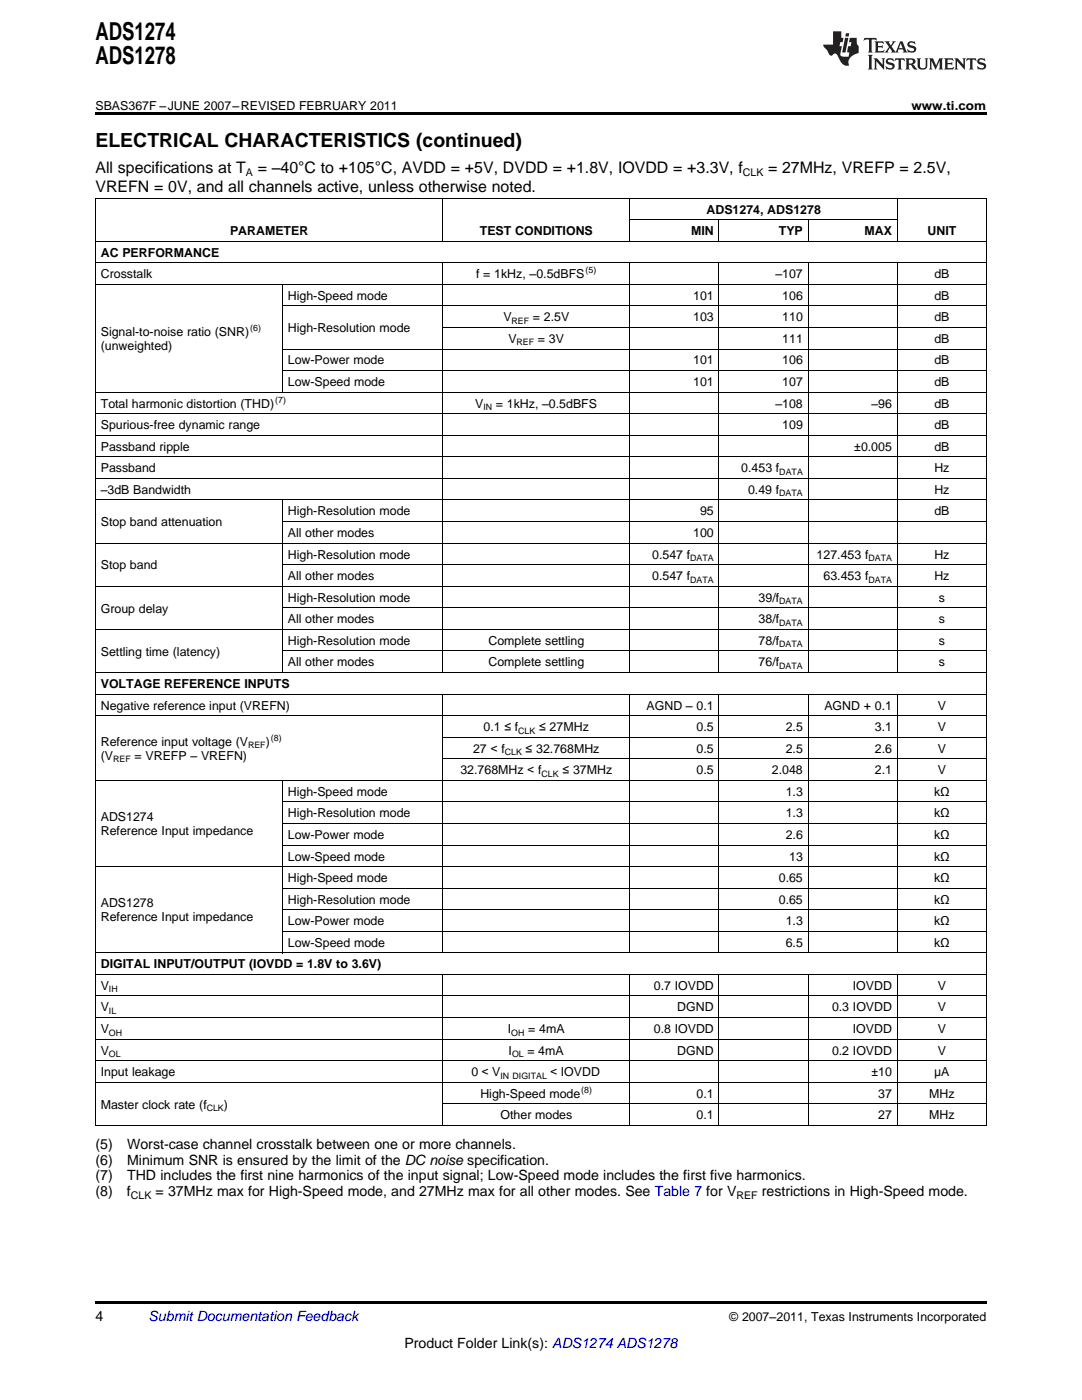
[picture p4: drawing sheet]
<svg xmlns="http://www.w3.org/2000/svg" width="216mm" height="279mm" viewBox="0 0 216 279" stroke-linecap="round" stroke-linejoin="round" font-family="sans-serif">
<defs><g id="words">
<g font-size="4.9">
<text x="19" y="7.9">ADS1274</text>
<text x="19" y="12.8">ADS1278</text>
</g>
<text font-size="3.9" x="19" y="29.3">ELECTRICAL CHARACTERISTICS (continued)</text>
<g font-size="3.2">
<text x="19" y="34.4">All specifications at T</text>
<text x="51.4" y="34.4">= –40°C to +105°C, AVDD = +5V, DVDD = +1.8V, IOVDD = +3.3V, f</text>
<text x="153.3" y="34.4">= 27MHz, VREFP = 2.5V,</text>
<text x="19" y="38.3">VREFN = 0V, and all channels active, unless otherwise noted.</text>
</g>
<g font-size="2.8">
<text x="19" y="229.2">(5)</text>
<text x="19" y="232.4">(6)</text>
<text x="25.4" y="229.2">Worst-case channel crosstalk between one or more channels.</text>
<text x="25.4" y="232.4">Minimum SNR is ensured by the limit of the DC noise specification.</text>
<text x="19" y="235.6">(7)</text>
<text x="19" y="238.8">(8)</text>
<text x="25.3" y="238.8">f</text>
<text x="25.4" y="235.6">THD includes the first nine harmonics of the input signal; Low-Speed mode includes the first five harmonics.</text>
<text x="31" y="238.8">= 37MHz max for High-Speed mode, and 27MHz max for all other modes. See Table 7 for V</text>
<text x="152" y="238.8">restrictions in High-Speed mode.</text>
<text x="19" y="263.6">4</text>
<text x="80.7" y="269">Product Folder Link(s): ADS1274 ADS1278</text>
</g>
<text font-size="2.8" fill="#0000c8" x="29.6" y="263.6">Submit Documentation Feedback</text>
<g font-size="2.5">
<text x="19" y="21.9">SBAS367F –JUNE 2007–REVISED FEBRUARY 2011</text>
<text x="181.9" y="21.9">www.ti.com</text>
<text x="45.9" y="46.9">PARAMETER</text>
<text x="95.7" y="46.9">TEST CONDITIONS</text>
<text x="137.9" y="46.9">MIN</text>
<text x="141" y="42.6">ADS1274, ADS1278</text>
<text x="155.4" y="46.9">TYP</text>
<text x="172.5" y="46.9">MAX</text>
<text x="185.1" y="46.9">UNIT</text>
<text x="20.1" y="51.2">AC PERFORMANCE</text>
<text x="20.1" y="55.5">Crosstalk</text>
<text x="57.4" y="59.8">High-Speed mode</text>
<text x="95" y="55.5">f = 1kHz, –0.5dBFS</text>
<text x="138.3" y="59.8">101</text>
<text x="154.7" y="55.5">–107</text>
<text x="156.1" y="59.8">106</text>
<text x="186.4" y="55.5">dB</text>
<text x="186.4" y="59.8">dB</text>
<text x="100.4" y="64.1">V</text>
<text x="106.3" y="64.1">= 2.5V</text>
<text x="138.3" y="64.1">103</text>
<text x="156.1" y="64.1">110</text>
<text x="186.4" y="64.1">dB</text>
<text x="20.1" y="67">Signal-to-noise ratio (SNR)</text>
<text x="20.1" y="69.8">(unweighted)</text>
<text x="57.4" y="66.3">High-Resolution mode</text>
<text x="101.5" y="68.4">V</text>
<text x="107.4" y="68.4">= 3V</text>
<text x="156.1" y="68.4">111</text>
<text x="186.4" y="68.4">dB</text>
<text x="57.4" y="72.7">Low-Power mode</text>
<text x="57.4" y="77">Low-Speed mode</text>
<text x="138.3" y="72.7">101</text>
<text x="138.3" y="77">101</text>
<text x="156.1" y="72.7">106</text>
<text x="156.1" y="77">107</text>
<text x="186.4" y="72.7">dB</text>
<text x="186.4" y="77">dB</text>
<text x="20.1" y="81.4">Total harmonic distortion (THD)</text>
<text x="94.8" y="81.4">V</text>
<text x="99" y="81.4">= 1kHz, –0.5dBFS</text>
<text x="154.7" y="81.4">–108</text>
<text x="173.9" y="81.4">–96</text>
<text x="186.4" y="81.4">dB</text>
<text x="20.1" y="85.7">Spurious-free dynamic range</text>
<text x="20.1" y="90">Passband ripple</text>
<text x="156.1" y="85.7">109</text>
<text x="170.5" y="90">±0.005</text>
<text x="186.4" y="85.7">dB</text>
<text x="186.4" y="90">dB</text>
<text x="20.1" y="94.3">Passband</text>
<text x="147.9" y="94.3">0.453 f</text>
<text x="186.4" y="94.3">Hz</text>
<text x="20.1" y="98.6">–3dB Bandwidth</text>
<text x="149.3" y="98.6">0.49 f</text>
<text x="186.4" y="98.6">Hz</text>
<text x="20.1" y="105">Stop band attenuation</text>
<text x="57.4" y="102.9">High-Resolution mode</text>
<text x="57.4" y="107.2">All other modes</text>
<text x="138.3" y="107.2">100</text>
<text x="139.7" y="102.9">95</text>
<text x="186.4" y="102.9">dB</text>
<text x="20.1" y="113.6">Stop band</text>
<text x="57.4" y="111.5">High-Resolution mode</text>
<text x="130.1" y="111.5">0.547 f</text>
<text x="162.9" y="111.5">127.453 f</text>
<text x="186.4" y="111.5">Hz</text>
<text x="57.4" y="115.8">All other modes</text>
<text x="130.1" y="115.8">0.547 f</text>
<text x="164.3" y="115.8">63.453 f</text>
<text x="186.4" y="115.8">Hz</text>
<text x="20.1" y="122.2">Group delay</text>
<text x="57.4" y="120.1">High-Resolution mode</text>
<text x="57.4" y="124.4">All other modes</text>
<text x="151.4" y="120.1">39/f</text>
<text x="151.4" y="124.4">38/f</text>
<text x="187.3" y="120.1">s</text>
<text x="187.3" y="124.4">s</text>
<text x="20.1" y="130.8">Settling time (latency)</text>
<text x="57.4" y="128.7">High-Resolution mode</text>
<text x="97.5" y="128.7">Complete settling</text>
<text x="151.4" y="128.7">78/f</text>
<text x="187.3" y="128.7">s</text>
<text x="20.1" y="137.3">VOLTAGE REFERENCE INPUTS</text>
<text x="57.4" y="133">All other modes</text>
<text x="97.5" y="133">Complete settling</text>
<text x="151.4" y="133">76/f</text>
<text x="187.3" y="133">s</text>
<text x="20.1" y="141.6">Negative reference input (VREFN)</text>
<text x="129" y="141.6">AGND – 0.1</text>
<text x="164.5" y="141.6">AGND + 0.1</text>
<text x="187.1" y="141.6">V</text>
<text x="20.1" y="148.8">Reference input voltage (V</text>
<text x="53" y="148.8">)</text>
<text x="96.5" y="145.9">0.1 ≤ f</text>
<text x="107.6" y="145.9">≤ 27MHz</text>
<text x="139" y="145.9">0.5</text>
<text x="156.8" y="145.9">2.5</text>
<text x="174.6" y="145.9">3.1</text>
<text x="187.1" y="145.9">V</text>
<text x="20.1" y="151.6">(V</text>
<text x="26.8" y="151.6">= VREFP – VREFN)</text>
<text x="91.9" y="154.5">32.768MHz &lt; f</text>
<text x="94.4" y="150.2">27 &lt; f</text>
<text x="104.9" y="150.2">≤ 32.768MHz</text>
<text x="112.2" y="154.5">≤ 37MHz</text>
<text x="139" y="150.2">0.5</text>
<text x="139" y="154.5">0.5</text>
<text x="154" y="154.5">2.048</text>
<text x="156.8" y="150.2">2.5</text>
<text x="174.6" y="150.2">2.6</text>
<text x="174.6" y="154.5">2.1</text>
<text x="187.1" y="150.2">V</text>
<text x="187.1" y="154.5">V</text>
<text x="57.4" y="158.8">High-Speed mode</text>
<text x="156.8" y="158.8">1.3</text>
<text x="186.4" y="158.8">kΩ</text>
<text x="20.1" y="163.9">ADS1274</text>
<text x="20.1" y="166.7">Reference Input impedance</text>
<text x="57.4" y="163.1">High-Resolution mode</text>
<text x="57.4" y="167.4">Low-Power mode</text>
<text x="156.8" y="163.1">1.3</text>
<text x="156.8" y="167.4">2.6</text>
<text x="186.4" y="163.1">kΩ</text>
<text x="186.4" y="167.4">kΩ</text>
<text x="57.4" y="171.7">Low-Speed mode</text>
<text x="157.5" y="171.7">13</text>
<text x="186.4" y="171.7">kΩ</text>
<text x="57.4" y="176">High-Speed mode</text>
<text x="155.4" y="176">0.65</text>
<text x="186.4" y="176">kΩ</text>
<text x="20.1" y="181.1">ADS1278</text>
<text x="20.1" y="183.9">Reference Input impedance</text>
<text x="57.4" y="180.3">High-Resolution mode</text>
<text x="57.4" y="184.6">Low-Power mode</text>
<text x="155.4" y="180.3">0.65</text>
<text x="156.8" y="184.6">1.3</text>
<text x="186.4" y="180.3">kΩ</text>
<text x="186.4" y="184.6">kΩ</text>
<text x="57.4" y="188.9">Low-Speed mode</text>
<text x="156.8" y="188.9">6.5</text>
<text x="186.4" y="188.9">kΩ</text>
<text x="20.1" y="193.3">DIGITAL INPUT/OUTPUT (IOVDD = 1.8V to 3.6V)</text>
<text x="20.1" y="197.6">V</text>
<text x="130.5" y="197.6">0.7 IOVDD</text>
<text x="170.2" y="197.6">IOVDD</text>
<text x="187.1" y="197.6">V</text>
<text x="20.1" y="201.9">V</text>
<text x="135.1" y="201.9">DGND</text>
<text x="166" y="201.9">0.3 IOVDD</text>
<text x="187.1" y="201.9">V</text>
<text x="20.1" y="206.2">V</text>
<text x="101.4" y="206.2">I</text>
<text x="105.4" y="206.2">= 4mA</text>
<text x="130.5" y="206.2">0.8 IOVDD</text>
<text x="170.2" y="206.2">IOVDD</text>
<text x="187.1" y="206.2">V</text>
<text x="20.1" y="210.5">V</text>
<text x="20.1" y="214.8">Input leakage</text>
<text x="94.1" y="214.8">0 &lt; V</text>
<text x="101.5" y="210.5">I</text>
<text x="105.2" y="210.5">= 4mA</text>
<text x="109.8" y="214.8">&lt; IOVDD</text>
<text x="135.1" y="210.5">DGND</text>
<text x="166" y="210.5">0.2 IOVDD</text>
<text x="173.9" y="214.8">±10</text>
<text x="186.4" y="214.8">μA</text>
<text x="187.1" y="210.5">V</text>
<text x="20.1" y="221.2">Master clock rate (f</text>
<text x="44.7" y="221.2">)</text>
<text x="95.8" y="219.1">High-Speed mode</text>
<text x="139" y="219.1">0.1</text>
<text x="175.3" y="219.1">37</text>
<text x="185.4" y="219.1">MHz</text>
<text x="99.9" y="223.4">Other modes</text>
<text x="139" y="223.4">0.1</text>
<text x="175.3" y="223.4">27</text>
<text x="185.4" y="223.4">MHz</text>
<text x="145.5" y="263.6">© 2007–2011, Texas Instruments Incorporated</text>
</g>
<g font-size="2.1">
<text x="49.1" y="35.1">A</text>
<text x="148.2" y="35.1">CLK</text>
<text x="26.1" y="239.3">CLK</text>
<text x="146.9" y="239.3">REF</text>
</g>
<g font-size="1.8">
<text x="116.9" y="54.5">(5)</text>
<text x="102.1" y="64.6">REF</text>
<text x="49.9" y="66">(6)</text>
<text x="103.1" y="68.9">REF</text>
<text x="54.9" y="80.4">(7)</text>
<text x="96.4" y="81.8">IN</text>
<text x="155.5" y="94.8">DATA</text>
<text x="155.5" y="99.1">DATA</text>
<text x="137.7" y="112">DATA</text>
<text x="173.3" y="112">DATA</text>
<text x="137.7" y="116.3">DATA</text>
<text x="173.3" y="116.3">DATA</text>
<text x="155.5" y="120.6">DATA</text>
<text x="155.5" y="124.9">DATA</text>
<text x="155.5" y="129.2">DATA</text>
<text x="155.5" y="133.5">DATA</text>
<text x="49.5" y="149.3">REF</text>
<text x="54.1" y="147.8">(8)</text>
<text x="103.4" y="146.4">CLK</text>
<text x="22.6" y="152.1">REF</text>
<text x="100.7" y="150.7">CLK</text>
<text x="108.1" y="155">CLK</text>
<text x="21.7" y="198">IH</text>
<text x="21.7" y="202.4">IL</text>
<text x="21.7" y="206.7">OH</text>
<text x="102" y="206.7">OH</text>
<text x="21.7" y="211">OL</text>
<text x="99.8" y="215.3">IN DIGITAL</text>
<text x="102.2" y="211">OL</text>
<text x="41.2" y="221.7">CLK</text>
<text x="116" y="218.1">(8)</text>
</g>
</g></defs>
<g fill="#231f20">
<path d="M172.5 7.6l-.1 .5 .4-.2h.6v.1v2.1l-.2 .4h.9l-.2-.4v-2.1l.1-.1h.5l.5 .2-.2-.5zM174.5 8.3l.2 .3v1.5l-.2 .4h1.8l.2-.6a1.04 1.04 0 0 1-1.3 .2v-.7h.6l.3 .2v-.6l-.3 .2h-.6v-.6l.8-.1 .4 .3-.2-.5zM176.5 8.3l.9 1.1-.9 1.1h.8l-.2-.2 .4-.7 .5 .7-.2 .2h1.5l-.2-.2 .2-.4h.9l.1 .4-.2 .2h1l-.3-.3-.7-1.9h-.5l-.9 2-.8-1 .9-1h-.8l.1 .3-.4 .5-.3-.6 .1-.2zM179.7 8.6l.4 1h-.7zM181.3 8.4a.63 .63 0 0 0-.2 .7 .63 .63 0 0 0 .6 .4l.6 .2 .1 .2a.75 .75 0 0 1-.7 .4 .75 .75 0 0 1-.6-.5l.1 .7 .1-.1a1.11 1.11 0 0 0 1.5-.6 1.13 1.13 0 0 0-1.2-.8l-.1-.4a1.04 1.04 0 0 1 1.2 .2l-.2-.5-.2 .1-.4-.2zM173.2 10.9l.2 .4v2.2l-.2 .4h1l-.3-.4v-2.2l.3-.4zM174.3 11.6l.3 .4v1.5l-.3 .4h.8l-.2-.4v-1.3l1.5 1.7v-1.9l.2-.4h-.7l.2 .4v.9l-1.1-1.3zM177 11.8a.62 .62 0 0 0-.2 .7 .62 .62 0 0 0 .6 .4l.6 .1 .1 .3a.76 .76 0 0 1-.7 .3 .76 .76 0 0 1-.7-.4l.2 .7 .1-.1a1.11 1.11 0 0 0 1.5-.6 1.13 1.13 0 0 0-1.2-.8l-.1-.4a1.04 1.04 0 0 1 1.2 .2l-.2-.6-.2 .1-.5-.1zM178.7 11.6l-.2 .6a.61 .61 0 0 1 .8-.3v1.6l-.2 .4h.9l-.2-.4v-1.6a.63 .63 0 0 1 .7 .3l-.1-.6zM180.6 11.6l.3 .4v1.5l-.3 .4h1l-.2-.2-.1-.8 .6 .2a.76 .76 0 0 0 1.2 .7l-1-1a.58 .58 0 0 0 .6-.5 .58 .58 0 0 0-.5-.6zM181.4 11.9h.1a.45 .45 0 0 1 .5 .1 .45 .45 0 0 1 .1 .5l-.8 .2zM182.9 11.6l.2 .2a2.17 2.17 0 0 0 .3 1.9 .99 .99 0 0 0 1.6-.6v-1.1l.2-.4h-.7l.2 .2a1.92 1.92 0 0 1-.2 1.8 .6 .6 0 0 1-.9-.5v-1.1l.2-.4zM185.4 11.6l.2 .4v1.5l-.2 .4h.7l-.2-.4v-1.4l.8 1.8 .8-1.8v1.4l-.2 .4h.9l-.2-.4v-1.5l.2-.4h-.8l-.6 1.5-.6-1.5zM188.4 11.6l.2 .4v1.5l-.2 .4h1.8l.1-.6a1.04 1.04 0 0 1-1.2 .1v-.6h.5l.4 .2v-.6l-.4 .2h-.5v-.7h.8l.3 .3-.1-.6zM190.5 11.6l.2 .4v1.5l-.2 .4h.7l-.2-.4v-1.3l1.5 1.7v-1.9l.2-.4h-.7l.2 .4v.9l-1.1-1.3zM192.9 11.6l-.1 .6a.61 .61 0 0 1 .7-.3l.1 1.6-.3 .4h1l-.3-.4 .1-1.6a.63 .63 0 0 1 .7 .3l-.1-.6zM195.2 11.8a.62 .62 0 0 0-.2 .7 .62 .62 0 0 0 .6 .4l.6 .1 .1 .3a.76 .76 0 0 1-.7 .3 .76 .76 0 0 1-.6-.4l.1 .7 .1-.1a1.11 1.11 0 0 0 1.6-.6 1.13 1.13 0 0 0-1.3-.8l-.1-.4a1.04 1.04 0 0 1 1.2 .2l-.1-.6-.2 .1-.5-.1z"/>
<path d="M166.2 6.3v2.6h-1.9v.4l.8 .9a.91 .91 0 0 0 1 .8 .56 .56 0 0 1 .5-.3 .56 .56 0 0 1 .5 .3l.4 .8a1.53 1.53 0 0 0 1.9 1.2 1.54 1.54 0 0 1 1-2.1l.9-.3v-1.4a1.52 1.52 0 0 1-.4-1.6h-1.3l-.2 .8h.5l-.2 .8h-.5l-.1 1v.2l.4 .1-.2 .8a1.93 1.93 0 0 1-1.6-.3l.3-1.8h-.5l.2-.8h.4l.2-.8h-.4v-1.3zM168.6 7.6l-.6 2.9h.7l.6-2.9zM168.8 6.6l-.1 .7h.6l.2-.7z"/>
</g>
<path d="M19 22.5h177.8v.5h-177.8zM19 259.7h177.8v.5h-177.8z" fill="#000"/>
<g fill="none" stroke="#000" stroke-width=".2">
<path d="M19 39.5h177.8M19.1 39.6v185M88.3 39.6v8.6M125.7 39.6v8.6M179 39.6v8.6M196.8 39.6v185M19 56.7h177.8M19 52.4h177.8M19 48.1h177.8M56.3 56.8v21.5M88.3 52.5v81.8M125.7 52.5v81.8"/>
<path d="M125.7 43.8h53.4M143.5 43.9v4.3M143.5 52.5v81.8M161.2 43.9v4.3M161.2 52.5v81.8M179 52.5v81.8M19 78.3h177.8M56.4 74h140.4M56.4 69.7h140.4M56.4 61h140.4M88.4 65.4h108.4M19 99.8h177.8"/>
<path d="M19 95.5h177.8M19 91.2h177.8M19 86.9h177.8M19 82.6h177.8M56.3 99.8v34.5M19 117h177.8M19 108.4h177.8M56.4 112.7h140.4M56.4 104.1h140.4M19 138.5h177.8M19 134.2h177.8M19 125.6h177.8"/>
<path d="M56.4 129.9h140.4M56.4 121.3h140.4M88.3 138.6v51.6M125.7 138.6v51.6M143.5 138.6v51.6M161.2 138.6v51.6M179 138.6v51.6M19 155.7h177.8M19 142.8h177.8M56.3 155.8v34.4M88.4 151.4h108.4M88.4 147.1h108.4"/>
<path d="M19 172.9h177.8M56.4 177.3h140.4M56.4 168.6h140.4M56.4 164.3h140.4M56.4 160h140.4M19 198.8h177.8M19 194.5h177.8M19 190.2h177.8M56.4 185.9h140.4M56.4 181.6h140.4M88.3 194.5v30.1M125.7 194.5v30.1"/>
<path d="M143.5 194.5v30.1M161.2 194.5v30.1M179 194.5v30.1M19 216h177.8M19 211.7h177.8M19 207.4h177.8M19 203.1h177.8M19 224.6h177.8M88.4 220.3h108.4"/>
</g>
<use href="#words"/>
</svg>
